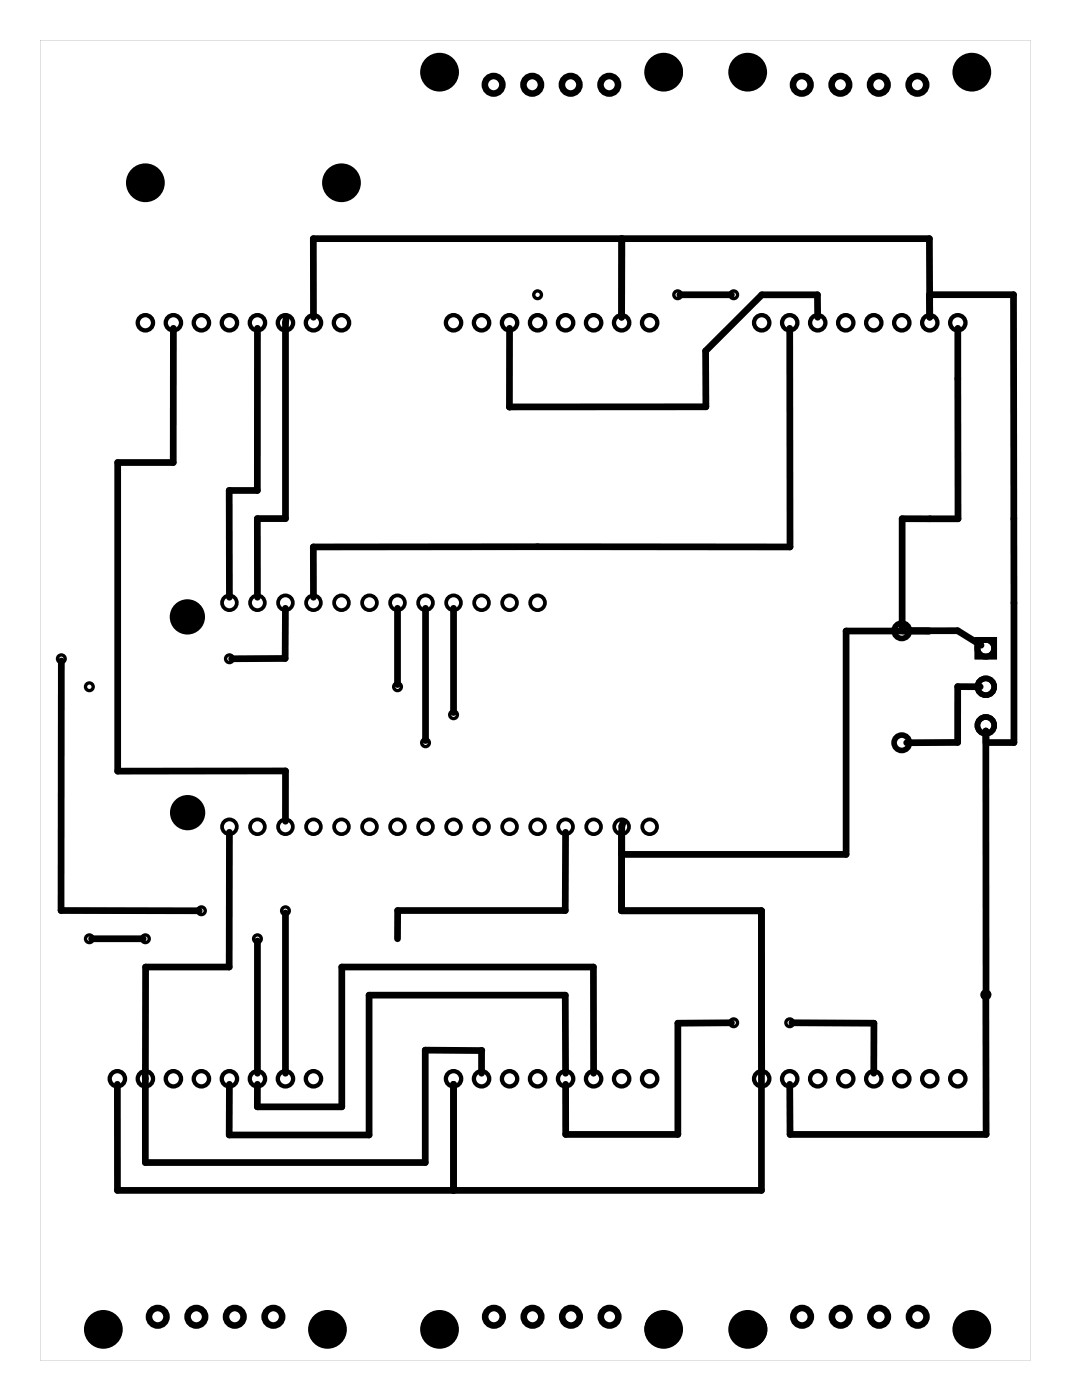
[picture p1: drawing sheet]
<svg xmlns="http://www.w3.org/2000/svg" width="97mm" height="127mm" viewBox="0 0 97 127" stroke-linecap="round" stroke-linejoin="round" font-family="sans-serif">
<path d="M3.6 3.6v119.8h89.8v-119.8zM3.6 3.6h89.8v119.8h-89.8z" fill="#000"/>
<g fill="#000">
<circle cx="13.2" cy="16.6" r="1.6"/>
<circle cx="31" cy="16.6" r="1.6"/>
<circle cx="40" cy="6.6" r="1.6"/>
<circle cx="60.3" cy="6.5" r="1.6"/>
<circle cx="67.8" cy="6.5" r="1.6"/>
<circle cx="88.1" cy="6.5" r="1.6"/>
<circle cx="17" cy="56" r="1.6"/>
<circle cx="17" cy="73.7" r="1.6"/>
<circle cx="9.3" cy="120.6" r="1.6"/>
<circle cx="29.6" cy="120.5" r="1.6"/>
<circle cx="39.8" cy="120.5" r="1.6"/>
<circle cx="60" cy="120.5" r="1.6"/>
<circle cx="68" cy="120.6" r="1.6"/>
<circle cx="88.3" cy="120.5" r="1.6"/>
</g>
<g fill="none" stroke="#000" stroke-width=".3">
<circle cx="48.7" cy="26.7" r=".35"/>
<circle cx="61.4" cy="26.7" r=".35"/>
<circle cx="66.5" cy="26.7" r=".35"/>
<circle cx="5.6" cy="59.8" r=".35"/>
<circle cx="20.8" cy="59.8" r=".35"/>
<circle cx="8.1" cy="62.3" r=".35"/>
<circle cx="36" cy="62.3" r=".35"/>
<circle cx="38.6" cy="67.4" r=".35"/>
<circle cx="41.1" cy="64.8" r=".35"/>
<circle cx="8.1" cy="85.2" r=".35"/>
<circle cx="13.2" cy="85.2" r=".35"/>
<circle cx="18.3" cy="82.6" r=".35"/>
<circle cx="23.3" cy="85.2" r=".35"/>
<circle cx="25.9" cy="82.6" r=".35"/>
<circle cx="66.5" cy="92.8" r=".35"/>
<circle cx="71.6" cy="92.8" r=".35"/>
<circle cx="89.4" cy="90.2" r=".35"/>
</g>
<g fill="none" stroke="#000" stroke-width=".34">
<circle cx="20.8" cy="54.7" r=".67"/>
<circle cx="23.3" cy="54.7" r=".67"/>
<circle cx="25.9" cy="54.7" r=".67"/>
<circle cx="28.4" cy="54.7" r=".67"/>
<circle cx="31" cy="54.7" r=".67"/>
<circle cx="33.5" cy="54.7" r=".67"/>
<circle cx="36" cy="54.7" r=".67"/>
<circle cx="38.6" cy="54.7" r=".67"/>
<circle cx="41.1" cy="54.7" r=".67"/>
<circle cx="43.7" cy="54.7" r=".67"/>
<circle cx="46.2" cy="54.7" r=".67"/>
<circle cx="48.7" cy="54.7" r=".67"/>
<circle cx="20.8" cy="75" r=".67"/>
<circle cx="23.3" cy="75" r=".67"/>
<circle cx="25.9" cy="75" r=".67"/>
<circle cx="28.4" cy="75" r=".67"/>
<circle cx="31" cy="75" r=".67"/>
<circle cx="33.5" cy="75" r=".67"/>
<circle cx="36" cy="75" r=".67"/>
<circle cx="38.6" cy="75" r=".67"/>
<circle cx="41.1" cy="75" r=".67"/>
<circle cx="43.7" cy="75" r=".67"/>
<circle cx="46.2" cy="75" r=".67"/>
<circle cx="48.7" cy="75" r=".67"/>
<circle cx="51.3" cy="75" r=".67"/>
<circle cx="53.8" cy="75" r=".67"/>
<circle cx="56.4" cy="75" r=".67"/>
<circle cx="58.9" cy="75" r=".67"/>
</g>
<g fill="none" stroke="#000" stroke-width=".51">
<path d="M88.6 58h1.5v1.6h-1.5z"/>
<circle cx="13.2" cy="16.6" r="1.5"/>
<circle cx="31" cy="16.6" r="1.5"/>
<circle cx="39.9" cy="6.5" r="1.5"/>
<circle cx="60.2" cy="6.5" r="1.5"/>
<circle cx="67.8" cy="6.5" r="1.5"/>
<circle cx="88.1" cy="6.5" r="1.5"/>
<circle cx="81.8" cy="57.2" r=".7"/>
<circle cx="89.4" cy="58.8" r=".76"/>
<circle cx="81.8" cy="67.4" r=".7"/>
<circle cx="89.4" cy="62.3" r=".76"/>
<circle cx="89.4" cy="65.8" r=".76"/>
<circle cx="9.4" cy="120.6" r="1.5"/>
<circle cx="29.7" cy="120.6" r="1.5"/>
<circle cx="39.9" cy="120.6" r="1.5"/>
<circle cx="60.2" cy="120.6" r="1.5"/>
<circle cx="67.8" cy="120.6" r="1.5"/>
<circle cx="88.1" cy="120.6" r="1.5"/>
</g>
<g fill="none" stroke="#000" stroke-width=".59">
<circle cx="44.8" cy="7.7" r=".8"/>
<circle cx="48.3" cy="7.7" r=".8"/>
<circle cx="51.7" cy="7.7" r=".8"/>
<circle cx="55.2" cy="7.7" r=".8"/>
<circle cx="72.7" cy="7.7" r=".8"/>
<circle cx="76.2" cy="7.7" r=".8"/>
<circle cx="79.7" cy="7.7" r=".8"/>
<circle cx="83.2" cy="7.7" r=".8"/>
<circle cx="14.3" cy="119.5" r=".8"/>
<circle cx="17.8" cy="119.5" r=".8"/>
<circle cx="21.3" cy="119.5" r=".8"/>
<circle cx="24.8" cy="119.5" r=".8"/>
<circle cx="44.8" cy="119.5" r=".8"/>
<circle cx="48.3" cy="119.5" r=".8"/>
<circle cx="51.8" cy="119.5" r=".8"/>
<circle cx="55.3" cy="119.5" r=".8"/>
<circle cx="72.7" cy="119.5" r=".8"/>
<circle cx="76.2" cy="119.5" r=".8"/>
<circle cx="79.7" cy="119.5" r=".8"/>
<circle cx="83.2" cy="119.5" r=".8"/>
</g>
<g fill="none" stroke="#000" stroke-width=".39">
<circle cx="13.2" cy="29.3" r=".69"/>
<circle cx="15.7" cy="29.3" r=".69"/>
<circle cx="18.3" cy="29.3" r=".69"/>
<circle cx="20.8" cy="29.3" r=".69"/>
<circle cx="23.3" cy="29.3" r=".69"/>
<circle cx="25.9" cy="29.3" r=".69"/>
<circle cx="28.4" cy="29.3" r=".69"/>
<circle cx="31" cy="29.3" r=".69"/>
<circle cx="41.1" cy="29.3" r=".69"/>
<circle cx="43.7" cy="29.3" r=".69"/>
<circle cx="46.2" cy="29.3" r=".69"/>
<circle cx="48.7" cy="29.3" r=".69"/>
<circle cx="51.3" cy="29.3" r=".69"/>
<circle cx="53.8" cy="29.3" r=".69"/>
<circle cx="56.4" cy="29.3" r=".69"/>
<circle cx="58.9" cy="29.3" r=".69"/>
<circle cx="69.1" cy="29.3" r=".69"/>
<circle cx="71.6" cy="29.3" r=".69"/>
<circle cx="74.1" cy="29.3" r=".69"/>
<circle cx="76.7" cy="29.3" r=".69"/>
<circle cx="79.2" cy="29.3" r=".69"/>
<circle cx="81.8" cy="29.3" r=".69"/>
<circle cx="84.3" cy="29.3" r=".69"/>
<circle cx="86.8" cy="29.3" r=".69"/>
<circle cx="10.6" cy="97.9" r=".69"/>
<circle cx="13.2" cy="97.9" r=".69"/>
<circle cx="15.7" cy="97.9" r=".69"/>
<circle cx="18.3" cy="97.9" r=".69"/>
<circle cx="20.8" cy="97.9" r=".69"/>
<circle cx="23.3" cy="97.9" r=".69"/>
<circle cx="25.9" cy="97.9" r=".69"/>
<circle cx="28.4" cy="97.9" r=".69"/>
<circle cx="41.1" cy="97.9" r=".69"/>
<circle cx="43.7" cy="97.9" r=".69"/>
<circle cx="46.2" cy="97.9" r=".69"/>
<circle cx="48.7" cy="97.9" r=".69"/>
<circle cx="51.3" cy="97.9" r=".69"/>
<circle cx="53.8" cy="97.9" r=".69"/>
<circle cx="56.4" cy="97.9" r=".69"/>
<circle cx="58.9" cy="97.9" r=".69"/>
<circle cx="69.1" cy="97.9" r=".69"/>
<circle cx="71.6" cy="97.9" r=".69"/>
<circle cx="74.1" cy="97.9" r=".69"/>
<circle cx="76.7" cy="97.9" r=".69"/>
<circle cx="79.2" cy="97.9" r=".69"/>
<circle cx="81.8" cy="97.9" r=".69"/>
<circle cx="84.3" cy="97.9" r=".69"/>
<circle cx="86.8" cy="97.9" r=".69"/>
</g>
<g fill="none" stroke="#000" stroke-width=".61">
<path d="M15.7 29.8v12.2h-5v28l15.2-.1v4.6M23.3 29.8v14.7h-2.5v9.7M26 28.8l-.1 .5v17.7h-2.6v7.2M28.4 28.8v-7.2h55.9v7.2v-2.1h7.6v40.7h-2.5v-1.1M56.4 21.6v7.2M61.6 26.7h4.7M71.6 29.8v19.8h-43.2v4.6M74.1 28.8v-2.1h-5l-5.1 5.1v5.1h-17.8v-7.1M86.8 29.8l.1 17.3h-5.1v10.1l.4 .1M5.6 60l-.1 22.6h12.6M25.9 55.2v4.5l-4.9 .1M36 55.2v6.9"/>
<path d="M38.6 55.2v12M41.1 55.2v9.4M88.9 58.5l-2.1-1.3h-10.1v20.3h-20.3M20.8 75.5v12.2h-7.6v9.7M51.3 75.5l-.1 7.1h-15.1l-.1 2.6M56.5 74.5l-.1 .5v7.6h12.6M88.9 62.3h-2.1v5l-4.6 .1M89.4 66.3v23.9h.2M8.3 85.2h4.7M23.3 85.4v12M25.9 82.8v14.6M41.1 98.4v9.6"/>
<path d="M43.7 97.4v-2.1h-5.1v10.2h-25.4l-.1-8.1M51.3 97.4v-7.1h-17.8v12.7h-12.7v-4.6M53.8 97.4v-9.7h-22.8v12.7h-7.7v-2M66.3 92.8h-4.8v10.1h-10.2v-4.5M69 82.6v25.4h-58.4v-9.6M69 82.6l.1 14.8M71.8 92.8h7.4v4.6M89.4 90.4v12.5h-17.8v-4.5"/>
</g>
</svg>
